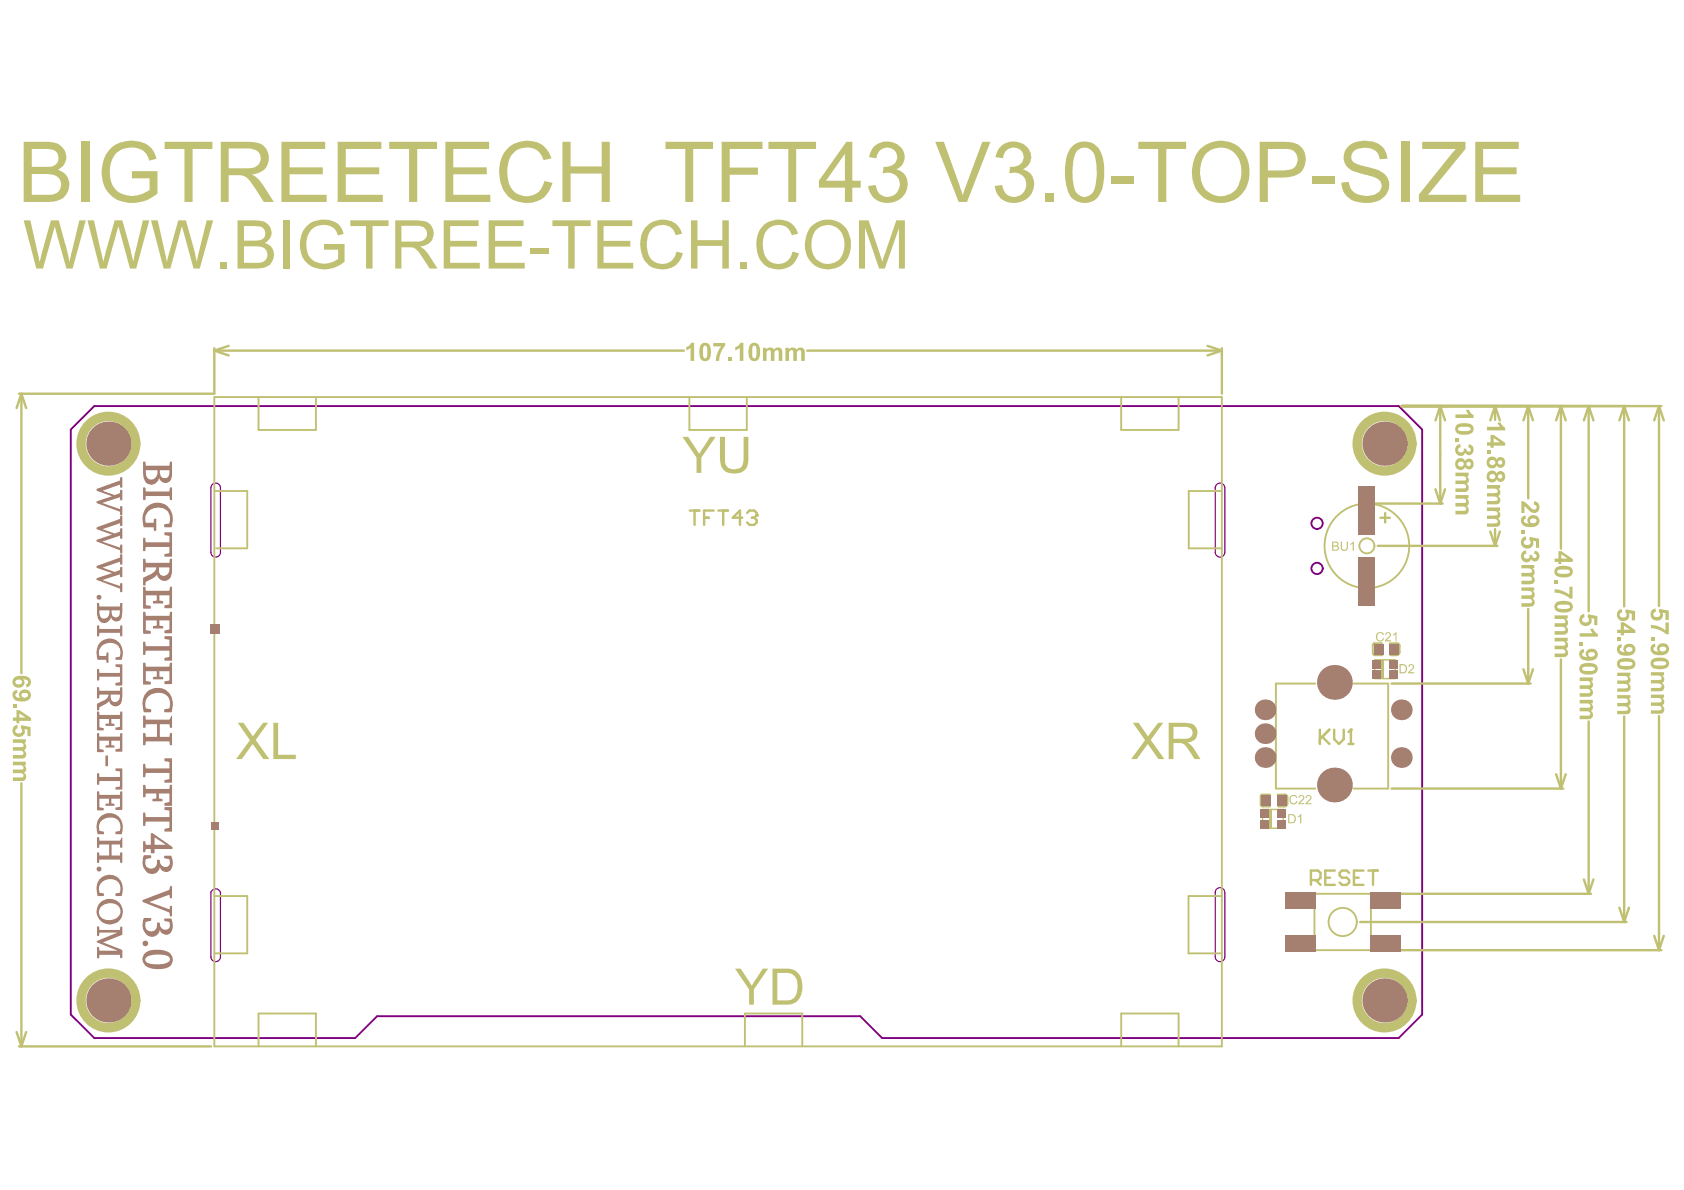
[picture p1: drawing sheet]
<svg xmlns="http://www.w3.org/2000/svg" width="297mm" height="210mm" viewBox="0 0 297 210" stroke-linecap="round" stroke-linejoin="round" font-family="sans-serif">
<path d="M37.4 85.5a.84 .84 0 0 1 1-.2 .84 .84 0 0 1 .5 .8v11.3a.84 .84 0 0 1-.9 .9 .84 .84 0 0 1-.8-.9v-11.3zM214.6 85.5a.84 .84 0 0 1 .9-.2 .84 .84 0 0 1 .5 .8v11.3a.84 .84 0 0 1-.8 .9 .84 .84 0 0 1-.8-.9v-11.3zM37.4 157.1a.88 .88 0 0 1 1.5 .3v11.4a.84 .84 0 0 1-.9 .8 .84 .84 0 0 1-.8-.8v-11.4zM214.6 156.8a.84 .84 0 0 1 .9-.2 .84 .84 0 0 1 .5 .8v11.4a.84 .84 0 0 1-.8 .8 .84 .84 0 0 1-.8-.8v-11.4z" fill="none" stroke="#800080" stroke-width=".21"/>
<g fill="none" stroke="#800080" stroke-width=".33">
<path d="M12.5 75.8l4.1-4.2h230.1l4.2 4.2v103.2l-4.2 4.1h-91.1l-3.9-3.9h-85.2l-3.8 3.9h-46.1l-4.1-4.1zM232.3 93.3a.99 .99 0 0 1-.8-1.5 .99 .99 0 0 1 1.7 0 .99 .99 0 0 1-.9 1.5"/>
<circle cx="232.3" cy="100.3" r="1"/>
</g>
<g fill="none" stroke="#c0c073" stroke-width=".33">
<path d="M37.8 70h177.7v114.6h-177.7zM45.6 70v5.8h10.1v-5.8M121.6 70v5.8h10.1v-5.7M197.8 70v5.8h10.1v-5.8M37.8 86.6h5.8v10.1h-5.5M215.5 86.6h-5.8v10.1h5.8M242.1 113.8v1.4M242.5 113.5h1.3M242.5 115.6h1.3M245.1 113.5h1.3M245.2 115.6h1.1M246.9 113.9v1.1"/>
<path d="M37.8 158.1h5.8v10.1h-5.8M215.4 158.1h-5.8v10.1h5.8M222.4 140.5v1.4M222.7 140.1h1.3M222.7 142.3h1.3M225.3 140.1h1.4M225.5 142.3h1M227.1 140.6v1.1M231.9 157.7h9.9v9.9h-9.9zM45.6 184.6v-5.8h10.1v5.8M131.4 184.5v-5.7h10.1v5.8M197.8 184.6v-5.8h10.1v5.8"/>
</g>
<g fill="none" stroke="#c0c073" stroke-width=".42">
<path d="M3.8 69.4v49.3M3.8 69.4l-.9 2.6M3.8 69.4l.8 2.6M37.8 61.4v8h-34.4M37.8 61.8l2.5 .9M37.8 61.8h82.8M40.3 61l-2.5 .8M142.4 61.8h73.1M213 61l2.5 .8M215.5 61.4v8M215.5 61.8l-2.5 .9M247.1 71.6h45.9"/>
<path d="M254 71.6v17.2M254 71.6l-.8 2.6M254 71.6l.9 2.6M263.7 71.6v2.5M263.7 71.6l-.8 2.6M263.7 71.6l.9 2.6M269.6 71.6v16.3M269.6 71.6l-.9 2.6M269.6 71.6l.8 2.6M275.3 71.6l-.8 2.6M275.3 71.6l.9 2.6M275.3 71.6v25.2"/>
<path d="M280.2 71.6l-.8 2.6M280.2 71.6l.9 2.6M280.2 71.6v36.2M286.5 71.6l-.9 2.6M286.5 71.6l.8 2.6M286.5 71.6v35.4M292.6 71.6l.9 2.6M292.6 71.6v35.3M292.6 71.6l-.8 2.6M241.7 88.8h12.8M243 96.3h21.1M253.2 86.3l.8 2.5"/>
<path d="M254.9 86.3l-.9 2.5M262.9 93.8l.8 2.5M263.7 93.3v3M264.6 93.8l-.9 2.5M268.7 118l.9 2.6M269.6 107.4v13.2M270.4 118l-.8 2.6M275.3 116.3v22.8M3.8 138.2v46.4M245.5 139.1h30.2M245.5 120.6h24.5M274.5 136.6l.8 2.5"/>
<path d="M276.2 136.6l-.9 2.5M280.2 127.3v30.4M286.5 126.4v36.2M292.6 126.3v41.3M242.4 157.7h38.2M279.4 155.1l.8 2.6M281.1 155.1l-.9 2.6M239.9 162.6h47M242.4 167.6h50.6M285.6 160.1l.9 2.5M287.3 160.1l-.8 2.5M291.8 165.1l.8 2.5"/>
<path d="M293.5 165.1l-.9 2.5M2.9 182l.9 2.6M3.4 184.6h33.8M4.6 182l-.8 2.6"/>
</g>
<path d="M242.5 116.4h3.6v3.3h-3.6zM222.7 142.8h3.7v3.3h-3.7z" fill="none" stroke="#c0c073" stroke-width=".25"/>
<path d="M232 120.6h-6.9v18.5h6.9M238.8 120.6h6.1v18.5h-6.1" fill="none" stroke="#c0c073" stroke-width=".34"/>
<g fill="#c0c073">
<path d="M243.6 116.4h.5v3.3h-.5z" fill-rule="evenodd"/>
<path d="M223.9 142.8h.5v3.3h-.5z" fill-rule="evenodd"/>
</g>
<g fill="#c0c073">
<path d="M278.8 108.6l.6-.3 .1 .6a.48 .48 0 0 0-.4 .6 .48 .48 0 0 0 .6 .3 .52 .52 0 0 0 .6-.4 .52 .52 0 0 0-.3-.6l.1-.5 1.7 .4v1.6h-.6v-1.2h-.5a1.1 1.1 0 0 1-1.3 1.3 1.1 1.1 0 0 1-.6-1.8z"/>
<path d="M278.6 111.7h2.3l-.4-.8h.5l.3 .6 .5 .3v.5h-3.2z"/>
<path d="M278.6 113.3h.6v.7h-.6z"/>
<path d="M278.6 119.5h2.4v.6h-.4a.79 .79 0 0 1 0 1.3l.1 .1a.79 .79 0 0 1 .2 .9 .79 .79 0 0 1-.8 .5h-1.5v-.6h1.3a.42 .42 0 0 0 .6-.4 .42 .42 0 0 0-.6-.4h-1.3v-.6h1.3a.43 .43 0 0 0 .7-.4 .43 .43 0 0 0-.7-.4h-1.3z"/>
<path d="M278.6 123.4h2.4v.6h-.4a.79 .79 0 0 1 0 1.4h.1a.79 .79 0 0 1 .2 1 .79 .79 0 0 1-.8 .5h-1.5v-.7h1.3a.42 .42 0 0 0 .6-.4 .42 .42 0 0 0-.6-.3h-1.3v-.7h1.3a.43 .43 0 0 0 .7-.3 .43 .43 0 0 0-.7-.4h-1.3z"/>
<path d="M248.5 117.3l.3-.2 .3 .1a.55 .55 0 0 1 .3 .5 .55 .55 0 0 1-.4 .5l-.4 .4h.8v.2h-1l.1-.4 .4-.3a.38 .38 0 0 0 .3-.4 .38 .38 0 0 0-.4-.4l-.2 .2v.1h-.2z"/>
<path d="M278.7 114.9l.2-.3 .5-.1v.6a.42 .42 0 0 0-.3 .5 .42 .42 0 0 0 .6 .3h.2a.98 .98 0 0 1 .2-1.3 .98 .98 0 0 1 1.2 0l.3 .3a1.04 1.04 0 0 1 .1 1.1 1.04 1.04 0 0 1-1 .5h-.3a1.53 1.53 0 0 1-1.8-.8v-.5zM280.2 115.2a.55 .55 0 0 0 .6 .7 .55 .55 0 0 0 .5-.7 1.01 1.01 0 0 0-1.1 0z"/>
<path d="M278.9 117.3l.7-.3h.8a1.12 1.12 0 0 1 1.4 .8 .99 .99 0 0 1-1 1.1l-.4 .1a1.38 1.38 0 0 1-1.8-1zM279.1 117.8a.49 .49 0 0 0 .7 .6l1.2-.1a.33 .33 0 0 0 .3-.4 .33 .33 0 0 0-.4-.3h-1.3z"/>
<path d="M246.9 117.1h.7l.4 .3 .2 .8-.3 .5-1 .1zM247.1 117.3v1.3h.6l.3-.4a.6 .6 0 0 0-.6-.9z"/>
</g>
<path d="M232.8 128.7v2.5M233.2 130l1.3 1.2M234.5 128.7l-1.7 1.7M235.3 128.7v1.7l.9 .8 .8-.8v-1.7M237.9 131.2h.8M238.3 128.7v2.5" fill="none" stroke="#c0c073" stroke-width=".42"/>
<circle cx="238.3" cy="128.7" r=".21" fill="#c0c073"/>
<path d="M238.3 128.7l-.4 .4" fill="none" stroke="#c0c073" stroke-width=".42"/>
<g fill="#c0c073">
<path d="M236.5 95.5h.2v1a.43 .43 0 0 0 .4 .5 .43 .43 0 0 0 .4-.5v-1h.3v1a.64 .64 0 0 1-.7 .7 .64 .64 0 0 1-.6-.7z"/>
<path d="M238.2 95.9l.6-.4v1.6h-.2v-1.2l-.4 .2z"/>
<path d="M228.9 144l.6-.4v1.6h-.2v-1.2l-.4 .2z"/>
<path d="M41.9 127.5h1l1.7 2.4 1.8-2.4h.9l-2.2 3 2.4 3.4h-1.1l-1.8-2.7-1.9 2.7h-1.1l2.5-3.3z"/>
<path d="M48.2 127.5h.9v5.6h3.1v.8h-4z"/>
<path d="M291.3 107.7l.2-.2 .5-.2 .1 .7a.48 .48 0 0 0-.5 .6 .48 .48 0 0 0 .7 .2 .5 .5 0 0 0 .5-.3 .5 .5 0 0 0-.2-.6l.1-.5 1.7 .3v1.6h-.6v-1.1l-.6-.1 .1 .2a1.11 1.11 0 0 1-1.4 1.1 1.11 1.11 0 0 1-.6-1.7z"/>
<path d="M291.2 110.2l1.5 .3 1.1 .7v-1.4h.6v2.1h-.5l-.8-.6-.8-.3-1.1-.2z"/>
<path d="M291.2 112.4h.6v.6h-.6z"/>
<path d="M291.2 118.6h2.3v.5h-.3l.1 .1a.8 .8 0 0 1-.1 1.3h.1a.79 .79 0 0 1 .2 1 .79 .79 0 0 1-.8 .4h-1.5v-.6h1.3a.43 .43 0 0 0 .6-.4 .43 .43 0 0 0-.6-.4h-1.3v-.5h1.3a.47 .47 0 0 0 .6-.5 .68 .68 0 0 0-.8-.3h-1.1z"/>
<path d="M291.2 122.5h2.3v.6h-.3l.1 .1a.8 .8 0 0 1-.1 1.3h.1a.79 .79 0 0 1 .2 .9 .79 .79 0 0 1-.8 .5h-1.5v-.6h1.3a.43 .43 0 0 0 .6-.4 .43 .43 0 0 0-.6-.4h-1.3v-.6h1.3a.47 .47 0 0 0 .6-.4 .68 .68 0 0 0-.8-.4h-1.1z"/>
<path d="M285.3 107.8l.3-.2 .5-.2v.6a.47 .47 0 0 0-.4 .6 .47 .47 0 0 0 .7 .3 .5 .5 0 0 0 .5-.3 .5 .5 0 0 0-.2-.6v-.5l1.7 .3v1.6h-.6v-1.1l-.5-.1a1.06 1.06 0 0 1-.8 1.4 1.06 1.06 0 0 1-1.3-1.1z"/>
<path d="M285.3 112.5h.6v.6h-.6z"/>
<path d="M285.3 118.6h2.3v.6h-.4l.2 .1a.95 .95 0 0 1 .1 1l-.1 .1a.17 .17 0 0 0-.1 .2 .17 .17 0 0 0 .1 .2l.2 .2a.74 .74 0 0 1-.9 1h-1.4v-.6h1.3a.4 .4 0 0 0 .4-.1 .4 .4 0 0 0 .1-.5l-.5-.2h-1.3v-.6h1.2a.43 .43 0 0 0 .7-.3 .43 .43 0 0 0-.6-.5h-1.3z"/>
<path d="M285.3 122.6h2.3v.6h-.4h.2a.95 .95 0 0 1 .1 1.1l-.1 .1a.17 .17 0 0 0-.1 .2 .17 .17 0 0 0 .1 .1l.2 .3a.74 .74 0 0 1-.9 1h-1.4v-.6h1.3a.4 .4 0 0 0 .4-.1 .4 .4 0 0 0 .1-.5l-.5-.2h-1.3v-.6h1.2a.43 .43 0 0 0 .7-.3 .43 .43 0 0 0-.6-.5h-1.3z"/>
<path d="M274.2 102.4h.6v.6h-.6z"/>
<path d="M274.2 104l1.4 .2 1.2 .7v-1.4h.6v2.1h-.5l-.7-.5-.8-.4-1.2-.2z"/>
<path d="M274.2 108.5h2.3v.6h-.3a.88 .88 0 0 1 0 1.4h.1a.8 .8 0 0 1 .3 1 .8 .8 0 0 1-.9 .5h-1.5v-.7h1.4a.4 .4 0 0 0 .5-.4 .4 .4 0 0 0-.5-.3h-1.4v-.7h1.3a.43 .43 0 0 0 .6-.3 .43 .43 0 0 0-.6-.4h-1.3z"/>
<path d="M274.2 112.5h2.3v.6h-.3a.88 .88 0 0 1 0 1.4h.1a.8 .8 0 0 1 .3 .9 .8 .8 0 0 1-.9 .5h-1.5v-.6h1.4a.4 .4 0 0 0 .5-.4 .4 .4 0 0 0-.5-.4h-1.4v-.6h1.3a.43 .43 0 0 0 .6-.4 .43 .43 0 0 0-.6-.4h-1.3z"/>
<path d="M262.3 75.3h2.3l-.5-.8h.6l.3 .5 .5 .4v.5h-3.2z"/>
<path d="M262.3 79.4h.6v.6h-.6z"/>
<path d="M262.3 85.6h2.3v.5h-.3l.1 .1a.8 .8 0 0 1-.1 1.3l.1 .1a.79 .79 0 0 1 .2 .9 .79 .79 0 0 1-.8 .5h-1.5v-.6h1.3a.4 .4 0 0 0 .5-.1 .4 .4 0 0 0 0-.5l-.4-.2h-1.4v-.6h1.3a.43 .43 0 0 0 .6-.4 .43 .43 0 0 0-.6-.4h-1.3z"/>
<path d="M262.3 89.5h2.3v.6h-.3l.1 .1a.8 .8 0 0 1-.1 1.3h.1a.79 .79 0 0 1 .2 1 .79 .79 0 0 1-.8 .4h-1.5v-.6h1.3a.4 .4 0 0 0 .5-.1 .4 .4 0 0 0 0-.5l-.4-.2h-1.4v-.6h1.3a.43 .43 0 0 0 .6-.3 .43 .43 0 0 0-.6-.5h-1.3z"/>
<path d="M256.7 73.1h2.3l-.4-.8h.5l.3 .5 .5 .4v.5h-3.2z"/>
<path d="M256.7 77.2h.7v.7h-.7z"/>
<path d="M256.8 78.7l.8-.4v.6a.48 .48 0 0 0-.4 .7 .48 .48 0 0 0 .8 .1l.2-.2v-.4l.5 .1a.38 .38 0 0 0 .1 .5 .38 .38 0 0 0 .5-.2 .38 .38 0 0 0-.1-.5l-.2-.1 .1-.5a.95 .95 0 0 1 .8 1 .95 .95 0 0 1-1 .9l-.4-.5a.96 .96 0 0 1-1.3 .5 .96 .96 0 0 1-.5-1.3z"/>
<path d="M256.7 83.4h2.3v.6h-.3h.1a.85 .85 0 0 1 .2 1.1l-.3 .2 .1 .1a.79 .79 0 0 1 .2 .9 .79 .79 0 0 1-.8 .5h-1.5v-.7h1.3a.42 .42 0 0 0 .6-.3 .42 .42 0 0 0-.6-.4h-1.3v-.6h1.3a.42 .42 0 0 0 .6-.4 .42 .42 0 0 0-.5-.4h-1.4z"/>
<path d="M256.7 87.3h2.3v.6h-.3l.1 .1a.85 .85 0 0 1 .2 1l-.3 .3 .2 .1a.77 .77 0 0 1 .1 .9 .77 .77 0 0 1-.8 .4h-1.5v-.6h1.3a.42 .42 0 0 0 .6-.4 .42 .42 0 0 0-.6-.4h-1.3v-.6h1.3a.42 .42 0 0 0 .6-.3 .42 .42 0 0 0-.5-.4h-1.4z"/>
<path d="M2.3 124.2h.6v.7h-.6z"/>
<path d="M2.4 128.2l.7-.3v.6a.48 .48 0 0 0-.4 .6 .48 .48 0 0 0 .7 .3 .52 .52 0 0 0 .5-.4 .52 .52 0 0 0-.2-.6l.1-.5 1.6 .3v1.6h-.6v-1.1l-.5-.1v.2a1.1 1.1 0 0 1-1.3 1.2 1.1 1.1 0 0 1-.6-1.7z"/>
<path d="M2.3 130.4h2.3v.6h-.3a.77 .77 0 0 1 0 1.3v.1a.78 .78 0 0 1 .3 .9 .78 .78 0 0 1-.8 .5h-1.5v-.6h1.3a.37 .37 0 0 0 .5-.1 .37 .37 0 0 0-.1-.6l-.3-.1h-1.4v-.6h1.3a.39 .39 0 0 0 .5-.2 .39 .39 0 0 0-.1-.5l-1.7-.1z"/>
<path d="M2.3 134.4h2.3v.5l-.3 .1a.77 .77 0 0 1 0 1.3v.1a.78 .78 0 0 1 .3 .9 .78 .78 0 0 1-.8 .5h-1.5v-.7h1.3a.37 .37 0 0 0 .5-.1 .37 .37 0 0 0-.1-.5l-.3-.1h-1.4v-.7h1.3a.39 .39 0 0 0 .5-.1 .39 .39 0 0 0-.1-.5l-1.7-.1z"/>
<path d="M242.9 111.7l.4-.2h.5l.3 .5h-.2a.53 .53 0 0 0-.8-.2 .53 .53 0 0 0-.2 .7 .49 .49 0 0 0 .5 .5 .49 .49 0 0 0 .5-.5l.2 .2-.2 .4h-.3a.84 .84 0 0 1-.9-.4 .84 .84 0 0 1 .2-1z"/>
<path d="M244.4 111.7l.5-.2a.56 .56 0 0 1 .4 .5 .56 .56 0 0 1-.4 .6l-.4 .3h.8v.2h-1l.1-.3 .4-.4a.38 .38 0 0 0 .3-.4 .38 .38 0 0 0-.3-.3l-.2 .1-.1 .2h-.2z"/>
<path d="M245.7 111.9l.6-.4v1.6h-.2v-1.2l-.4 .2z"/>
<path d="M235 95.5h.7a.41 .41 0 0 1 .4 .3 .41 .41 0 0 1-.2 .5 .45 .45 0 0 1 .2 .5 .45 .45 0 0 1-.5 .3h-.6zM235.2 95.7v.5h.3a.27 .27 0 0 0 .4-.2 .27 .27 0 0 0-.4-.3zM235.2 96.4v.6h.4a.29 .29 0 0 0 .4-.3 .29 .29 0 0 0-.4-.3z"/>
<path d="M227.2 143.6h.9l.2 .1 .3 .5-.1 .6a.63 .63 0 0 1-.7 .4h-.6zM227.4 143.8v1.2h.4a.63 .63 0 0 0 .6-.6 .63 .63 0 0 0-.6-.6z"/>
<path d="M291.3 113.9l.6-.4 .1 .6a.41 .41 0 0 0-.3 .5 .41 .41 0 0 0 .5 .3h.3a.94 .94 0 0 1 .1-1.2 .94 .94 0 0 1 1.2-.1 1.06 1.06 0 0 1 .6 1.2 1.06 1.06 0 0 1-1.2 .8h-.6a1.22 1.22 0 0 1-1.2-.5 1.22 1.22 0 0 1-.1-1.2zM292.8 114.2a.56 .56 0 0 0 .3 .7 .56 .56 0 0 0 .7-.2 .51 .51 0 0 0-.1-.6 .51 .51 0 0 0-.7 0z"/>
<path d="M291.4 116.4a2.52 2.52 0 0 1 2.9 .1l.1 .3v.4a1.09 1.09 0 0 1-1.3 .8l-.5 .1a1.53 1.53 0 0 1-1.3-.6l-.2-.5zM291.7 116.9a.6 .6 0 0 0 .8 .5h.5a.62 .62 0 0 0 .9-.5l-.2-.2-.4-.1-1.3 .1z"/>
<path d="M285.9 109.8h.5l2.1 1.4v.5h-2.1v.4h-.5v-.4h-.6v-.6h.6zM286.4 110.4v.7h1.1z"/>
<path d="M285.4 113.9l.6-.3 .1 .6a.41 .41 0 0 0-.4 .5 .41 .41 0 0 0 .6 .3h.3a.97 .97 0 0 1 .1-1.3 .97 .97 0 0 1 1.3 0l.2 .2a1.08 1.08 0 0 1 .1 1.2 1.08 1.08 0 0 1-1 .6h-.6a1.2 1.2 0 0 1-1.2-.5 1.2 1.2 0 0 1-.1-1.3zM286.9 114.3a.55 .55 0 0 0 .2 .7 .55 .55 0 0 0 .8-.2 .47 .47 0 0 0-.1-.6 .47 .47 0 0 0-.6 0z"/>
<path d="M285.4 116.5a2.62 2.62 0 0 1 2.9 0l.1 .3a1.02 1.02 0 0 1-1.1 1.3h-.6a1.29 1.29 0 0 1-1.4-.8l-.1-.4zM285.8 116.9a.55 .55 0 0 0 .8 .6h.5a.75 .75 0 0 0 .8-.3 .51 .51 0 0 0-.7-.5l-1.1 .1z"/>
<path d="M274.9 97.2h.5l2 1.4v.5h-2v.4h-.5v-.4h-.7v-.6h.7zM275.4 97.8v.7h1.1z"/>
<path d="M274.3 100.3a2.51 2.51 0 0 1 2.9 0l.2 .2a1.08 1.08 0 0 1-1.3 1.4h-.6a1.08 1.08 0 0 1-1.2-1.4zM274.7 100.6a.47 .47 0 0 0 .1 .5 .47 .47 0 0 0 .6 .1h.7a.58 .58 0 0 0 .8-.4l-.1-.2-.4-.1h-1.3z"/>
<path d="M274.3 106.4a2.51 2.51 0 0 1 2.9 0l.2 .3a1.08 1.08 0 0 1-1.3 1.3h-.6a1.08 1.08 0 0 1-1.2-1.3zM274.7 106.8a.47 .47 0 0 0 .1 .5 .47 .47 0 0 0 .6 .1h.7a.58 .58 0 0 0 .8-.5l-.5-.2h-1.3z"/>
<path d="M262.9 76.7h.6l2 1.4v.5h-2v.4h-.6v-.4h-.6v-.6h.6zM263.5 77.3v.7h1.1z"/>
<path d="M262.5 80.8l.5-.3a.94 .94 0 0 1 1 .6 .81 .81 0 0 1 1.1-.4 .81 .81 0 0 1 .3 1.1 .74 .74 0 0 1-.6 .7 .74 .74 0 0 1-.8-.4 .98 .98 0 0 1-1.4 .3 .98 .98 0 0 1-.3-1.3zM264.2 81.6a.4 .4 0 0 0 .8 0 .4 .4 0 0 0-.8 0zM262.8 81.3a.48 .48 0 0 0 .1 .7 .48 .48 0 0 0 .7-.2 .48 .48 0 0 0-.1-.6l-.4-.1z"/>
<path d="M262.5 83.3l.1-.1a.91 .91 0 0 1 1.4 .3 .81 .81 0 0 1 1.1-.3 .81 .81 0 0 1 .3 1.1 .74 .74 0 0 1-.6 .7 .74 .74 0 0 1-.8-.5 .97 .97 0 0 1-1.3 .5 .97 .97 0 0 1-.4-1.4zM264.2 84.1a.4 .4 0 0 0 .8 0 .4 .4 0 0 0-.8 0zM262.8 83.8a.48 .48 0 0 0 .2 .7 .48 .48 0 0 0 .6-.2 .48 .48 0 0 0-.2-.7h-.4z"/>
<path d="M256.9 74.9l.6-.2h.6a1.41 1.41 0 0 1 1.8 .7v.2a.98 .98 0 0 1-1 1l-.4 .1a1.4 1.4 0 0 1-1.8-.9v-.3zM257.2 75.5a.46 .46 0 0 0 .1 .5 .46 .46 0 0 0 .6 0h.7a.64 .64 0 0 0 .8-.4l-.5-.3h-1.3z"/>
<path d="M256.9 81.1a.89 .89 0 0 1 1.6 .2 .81 .81 0 0 1 1-.3 .81 .81 0 0 1 .4 1.1 .74 .74 0 0 1-.6 .7 .74 .74 0 0 1-.8-.4 .99 .99 0 0 1-1.5 .3 .99 .99 0 0 1-.2-1.5zM258.7 81.9a.38 .38 0 0 0 .7 0 .38 .38 0 0 0-.7 0zM257.3 81.6a.48 .48 0 0 0 .1 .6 .48 .48 0 0 0 .7-.1 .48 .48 0 0 0-.2-.7z"/>
<path d="M2.5 119.5l.6-.3h.7a1.3 1.3 0 0 1 1.7 1.2l-.2 .6-.6 .3-.1-.6a.41 .41 0 0 0 .4-.5 .41 .41 0 0 0-.6-.3h-.3a.94 .94 0 0 1-.1 1.2 .94 .94 0 0 1-1.2 .1 1.06 1.06 0 0 1-.3-1.7zM2.7 120.1a.57 .57 0 0 0 .6 .6 .57 .57 0 0 0 .6-.5 .71 .71 0 0 0-1.2-.1z"/>
<path d="M2.4 121.9l.6-.2 .1 .6a.39 .39 0 0 0-.4 .4 .39 .39 0 0 0 .5 .3l.4 .1a.94 .94 0 0 1 0-1.2 .94 .94 0 0 1 1.2-.2l.5 .4a1.09 1.09 0 0 1-.1 1.2 1.09 1.09 0 0 1-1.1 .4h-.4a1.31 1.31 0 0 1-1.5-.9v-.4zM3.8 122.4a.53 .53 0 0 0 .3 .6 .53 .53 0 0 0 .6-.1 .43 .43 0 0 0 .2-.6 .43 .43 0 0 0-.6-.1z"/>
<path d="M2.9 125.3h.5l2.1 1.3v.6h-2.1v.4h-.5v-.4h-.6v-.6h.6zM3.4 125.8v.8h1.1z"/>
</g>
<path d="M243.5 91.3h1.7M244.3 90.5v1.7" fill="none" stroke="#c0c073" stroke-width=".42"/>
<g fill="#c0c073">
<path d="M227.5 140.6l.4-.4h.4l.5 .3v.2l-.2 .1a.53 .53 0 0 0-.7-.3 .53 .53 0 0 0-.3 .7l.1 .1a.49 .49 0 0 0 .4 .4 .49 .49 0 0 0 .6-.4h.2l-.2 .3-.5 .3a.87 .87 0 0 1-.7-1.3z"/>
<path d="M229.1 140.4l.4-.2a.52 .52 0 0 1 .6 .5 .52 .52 0 0 1-.4 .6l-.4 .4h.8v.1h-1.1l.2-.3 .3-.3a.38 .38 0 0 0 .4-.4 .38 .38 0 0 0-.3-.4l-.2 .1-.2 .2h-.2z"/>
<path d="M230.4 140.4l.4-.2a.5 .5 0 0 1 .5 .4 .5 .5 0 0 1-.3 .6l-.5 .5h.8v.1h-1l.1-.3 .4-.3a.38 .38 0 0 0 .3-.4 .38 .38 0 0 0-.3-.4l-.2 .1-.1 .2h-.2z"/>
<path d="M199.8 127.5h1l1.7 2.4 1.8-2.4h.9l-2.2 3 2.4 3.4h-1.1l-1.9-2.7-1.9 2.7h-1l2.5-3.3z"/>
<path d="M129.6 170.9h1.1l1.9 2.9 1.9-2.9h1l-2.5 3.6v2.7h-.9v-2.7z"/>
<path d="M268.4 88.3l.7 .3 .7 .8a.72 .72 0 0 0 1.2 .2 .49 .49 0 0 0-.5-.6l.1-.6 .2 .1a1.02 1.02 0 0 1 .8 1.1 1.02 1.02 0 0 1-1.1 .9l-.7-.4-.9-.8v1.2h-.5z"/>
<path d="M268.4 93.5h.5v.6h-.5z"/>
<path d="M268.5 95l.7-.4v.6a.48 .48 0 0 0-.4 .7 .48 .48 0 0 0 .7 .2 .5 .5 0 0 0 .5-.3 .5 .5 0 0 0-.3-.6l.1-.5 1.7 .3v1.6h-.6v-1.1l-.5-.1v.1a1.09 1.09 0 0 1-1.3 1.2 1.09 1.09 0 0 1-.6-1.7z"/>
<path d="M268.5 97.4l.7-.3v.5a.48 .48 0 0 0-.3 .6 .48 .48 0 0 0 .5 .4 .48 .48 0 0 0 .4-.6v-.1h.5a.39 .39 0 0 0 .2 .6 .39 .39 0 0 0 .5-.4 .39 .39 0 0 0-.4-.4l.1-.6a.93 .93 0 0 1 .9 1 .93 .93 0 0 1-1.1 .9l-.2-.1-.3-.3a.92 .92 0 0 1-1.1 .5 .92 .92 0 0 1-.6-1z"/>
<path d="M268.4 99.7h2.2v.5h-.3l.1 .1a.77 .77 0 0 1-.1 1.3 .81 .81 0 0 1 .3 .9 .81 .81 0 0 1-.8 .6h-1.4v-.7h1.3a.42 .42 0 0 0 .5-.4 .42 .42 0 0 0-.6-.3h-1.2v-.6h1.2a.41 .41 0 0 0 .6-.4 .41 .41 0 0 0-.5-.4h-1.3z"/>
<path d="M268.4 103.6h2.2v.6h-.3l.1 .1a.77 .77 0 0 1-.1 1.3h.1a.79 .79 0 0 1 .3 .9 .79 .79 0 0 1-.9 .5h-1.4v-.6h1.3a.42 .42 0 0 0 .5-.4 .42 .42 0 0 0-.6-.4h-1.2v-.6h1.2a.41 .41 0 0 0 .6-.3 .41 .41 0 0 0-.5-.4l-1.3-.1z"/>
<path d="M206.1 127.5h2.9a2.08 2.08 0 0 1 2.1 1.1 1.77 1.77 0 0 1-1.7 2.4l1 .8 1.4 2.1h-1.1l-.9-1.4a2.5 2.5 0 0 0-1.5-1.4h-1.3v2.8h-.9zM207 128.2v2.1h1.8a1.15 1.15 0 0 0 1.2-.3 1.15 1.15 0 0 0 .2-1.2 1.28 1.28 0 0 0-1.2-.6z"/>
<path d="M136.3 170.9h2.2a2.6 2.6 0 0 1 3 2.5 3.3 3.3 0 0 1-1.4 3.5l-1.1 .3h-2.7zM137.1 171.6v4.9h1.4a1.79 1.79 0 0 0 2.1-2 2.37 2.37 0 0 0-1.1-2.8l-.5-.1z"/>
<path d="M268.5 91.2l.6-.3 .1 .6a.41 .41 0 0 0-.4 .5 .41 .41 0 0 0 .5 .3h.4a.97 .97 0 0 1 .1-1.2 .97 .97 0 0 1 1.2-.1l.3 .3a1.1 1.1 0 0 1 0 1.2 1.1 1.1 0 0 1-1.1 .5h-.4a1.22 1.22 0 0 1-1.2-.4 1.22 1.22 0 0 1-.2-1.3zM270 91.6a.53 .53 0 0 0 .1 .7 .53 .53 0 0 0 .7-.1 .42 .42 0 0 0 .2-.6 .42 .42 0 0 0-.6-.1z"/>
</g>
<g fill="none" stroke="#c0c073" stroke-width=".42">
<path d="M121.7 90.1h1.7M122.5 90.1v2.5M124.2 91.3h.8M125.9 90.1h-1.7v2.5M126.7 90.1h1.7M127.6 90.1v2.5M130.9 91.3h-1.6l1.2-1.2v2.5M131.8 90.5l.4-.4h.8l.5 .4v.4M231.2 155.2h1.3l.4-.4v-.8l-.4-.4h-1.3v2.5M232.1 155.2l.8 .9M233.8 154.8h.8M235.4 153.6h-1.6v2.5h1.6"/>
<path d="M238 154l-.4-.4h-.9l-.4 .4v.4l.4 .4h.9l.4 .4v.5l-.4 .4h-.9l-.4-.4M238.8 154.8h.9M240.5 153.6h-1.7v2.5h1.7M241.3 153.6h1.7M242.2 153.6v2.5"/>
</g>
<circle cx="133.5" cy="90.9" r=".21" fill="#c0c073"/>
<path d="M132.6 91.3h.4M133 91.3l.5 .4v.5l-.5 .4h-.8l-.4-.4M133.5 90.9l-.5 .4" fill="none" stroke="#c0c073" stroke-width=".42"/>
<g fill="#c0c073">
<path d="M120.4 77.1h1l1.9 2.9 2-2.9h.9l-2.5 3.6v2.7h-.8v-2.7z"/>
<path d="M127 77.1h.9v3.6a1.64 1.64 0 0 0 .5 1.8 1.64 1.64 0 0 0 1.8 .2 1.45 1.45 0 0 0 1-1.8v-3.8h.8v3.7a2.2 2.2 0 0 1-2.1 2.7h-.4a2.21 2.21 0 0 1-2.5-2.4z"/>
<path d="M121 61.2l.6-.2 .3-.5h.5v3.2h-.6v-2.4l-.8 .5z"/>
<path d="M125.8 60.5h2.1v.5l-.8 1.2-.3 1.5h-.6l.1-.5 .3-1.1 .6-1h-1.4z"/>
<path d="M128.4 63h.7v.7h-.7z"/>
<path d="M129.7 61.3a1.46 1.46 0 0 0 .9-.8h.5v3.2h-.6v-2.4l-.8 .5z"/>
<path d="M134.6 61.3h.6v.3a.89 .89 0 0 1 1.4 0 .8 .8 0 0 1 .9-.3 .8 .8 0 0 1 .5 .9v1.5h-.6v-1.4a.41 .41 0 0 0-.4-.5 .41 .41 0 0 0-.4 .5v1.4h-.6v-1.3a.43 .43 0 0 0-.4-.6 .43 .43 0 0 0-.4 .6v1.3h-.6z"/>
<path d="M138.5 61.3h.6v.3a.89 .89 0 0 1 1.4 0 .8 .8 0 0 1 1-.3 .8 .8 0 0 1 .5 .9v1.5h-.7v-1.4a.41 .41 0 0 0-.4-.5 .41 .41 0 0 0-.3 .5v1.4h-.7v-1.3a.43 .43 0 0 0-.3-.6 .43 .43 0 0 0-.4 .6v1.3h-.7z"/>
<path d="M4.2 38.9h1.2l1.6 7.3 2-7.3h1.4l1.2 4.4 .6 2.9 1.8-7.3h1.1l-2.3 8.5h-1.1l-2-7.5-2.1 7.5h-1.2z"/>
<path d="M15.4 38.9h1.2l1.6 7.3 2-7.3h1.4l1.4 5.1 .5 2.2 1.7-7.3h1.1l-2.3 8.5h-1.1l-2-7.5-2.1 7.5h-1.2z"/>
<path d="M26.6 38.9h1.2l1.6 7.3 2-7.3h1.4l1.4 4.8 .5 2.5 1.8-7.3h1.1l-2.4 8.5h-1.1l-2-7.5-2 7.5h-1.2z"/>
<path d="M38.8 46.2h1.2v1.2h-1.2z"/>
<path d="M50.1 38.9h1.1v8.5h-1.1z"/>
<path d="M54 40a4.3 4.3 0 0 1 6.1 0l.5 1.3-1 .2a2.52 2.52 0 0 0-3.3-1.7 3 3 0 0 0-2.3 2.9 3.6 3.6 0 0 0 1.6 3.4 3.9 3.9 0 0 0 4-.5v-1.6h-2.4v-1h3.6l-.1 3.2a4.9 4.9 0 0 1-7.1-.4l-.5-1a5.2 5.2 0 0 1 .9-4.8z"/>
<path d="M61.8 38.9h6.7v1h-2.8v7.5h-1.1v-7.5h-2.8z"/>
<path d="M78.3 38.9h6.1v1h-5v2.6h4.7v1h-4.7v2.9h5.2v1h-6.3z"/>
<path d="M86.2 38.9h6.1v1h-5v2.6h4.8v1h-4.8v2.9h5.3v1h-6.4z"/>
<path d="M93.6 43.8h3.2v1h-3.2z"/>
<path d="M97.4 38.9h6.8v1h-2.8v7.5h-1.2v-7.5h-2.8z"/>
<path d="M105.4 38.9h6.1v1h-5v2.6h4.7v1h-4.7v2.9h5.2v1h-6.3z"/>
<path d="M113.8 40.2a3.9 3.9 0 0 1 5.9-.2l.4 .6 .2 .6-1.1 .3a2.54 2.54 0 0 0-2.6-1.8 2.54 2.54 0 0 0-2.3 2 4.7 4.7 0 0 0 .6 4.1 2.57 2.57 0 0 0 2.7 .7 2.57 2.57 0 0 0 1.7-2.1l1.2 .3a3.8 3.8 0 0 1-3.9 2.8 3.8 3.8 0 0 1-3.5-3.2 5.3 5.3 0 0 1 .7-4.1z"/>
<path d="M121.9 38.9h1.1v3.5h4.4v-3.5h1.2v8.5h-1.2v-4h-4.4v4h-1.1z"/>
<path d="M130.6 46.2h1.2v1.2h-1.2z"/>
<path d="M134.7 39.7a3.8 3.8 0 0 1 5.7 .6l.4 .9-1.1 .3a2.59 2.59 0 0 0-2.9-1.8 2.59 2.59 0 0 0-2.2 2.5 4.5 4.5 0 0 0 1 3.8 2.59 2.59 0 0 0 4.2-1.6l1.1 .3a4 4 0 0 1-1.4 2.2 4.1 4.1 0 0 1-5.3-.8 5.3 5.3 0 0 1 .5-6.4z"/>
<path d="M151.5 38.9h1.7l2.4 7.2 2.5-7.2h1.5v8.5h-1v-7.1l-2.5 7.1h-1l-2.5-7.3v7.3h-1.1z"/>
<path d="M14.4 25h1.4v10.6h-1.4z"/>
<path d="M19.3 26.4a5.5 5.5 0 0 1 4-1.6 4.1 4.1 0 0 1 4.3 3.2l-1.3 .3a3.1 3.1 0 0 0-3.9-2.2 3.9 3.9 0 0 0-3 4.6 3.9 3.9 0 0 0 5.3 3.6l1.3-.5 .4-.3v-2h-3.1v-1.3h4.5v3.9a6.8 6.8 0 0 1-7.4 1 5.2 5.2 0 0 1-2.5-4.9l.1-.2a5.9 5.9 0 0 1 1.3-3.6z"/>
<path d="M29 25h8.5v1.3h-3.5v9.3h-1.5v-9.3h-3.5z"/>
<path d="M49.7 25h7.7v1.3h-6.3v3.2h5.8v1.2h-5.8v3.7h6.5v1.2h-7.9z"/>
<path d="M59.6 25h7.7v1.3h-6.3v3.2h5.9v1.2h-5.9v3.7h6.5v1.2h-7.9z"/>
<path d="M68.7 25h8.4v1.3h-3.5v9.3h-1.4v-9.3h-3.5z"/>
<path d="M78.6 25h7.7v1.3h-6.3v3.2h5.9v1.2h-5.9v3.7h6.5v1.2h-7.9z"/>
<path d="M89.7 26a5 5 0 0 1 6.3-.1l.7 .8 .6 1.2-1.4 .4a3.1 3.1 0 0 0-5.4-1.3 5.3 5.3 0 0 0-1 4 3.4 3.4 0 0 0 3.4 3.6 3 3 0 0 0 3.1-2.7l1.4 .4a5.4 5.4 0 0 1-1.7 2.7 5.1 5.1 0 0 1-6.3-.7 6.7 6.7 0 0 1-.3-7.6z"/>
<path d="M99.2 25h1.4v4.4h5.5v-4.4h1.5v10.6h-1.5v-5h-5.5v5h-1.4z"/>
<path d="M117.4 25h8.4v1.3h-3.5v9.3h-1.4v-9.3h-3.5z"/>
<path d="M127.3 25h7.2v1.3h-5.8v3.3h5v1.2h-5v4.8h-1.4z"/>
<path d="M135.5 25h8.4v1.3h-3.5v9.3h-1.4v-9.3h-3.5z"/>
<path d="M154.1 26a3.3 3.3 0 0 1 5.4 1.2 2.32 2.32 0 0 1-1.4 2.7 2.85 2.85 0 0 1 1 4.9 3.7 3.7 0 0 1-5.1-.1h-.1a3.7 3.7 0 0 1-.7-1.9l1.3-.2a2.13 2.13 0 0 0 3.1 1.9 2.13 2.13 0 0 0 .3-3.6 2.52 2.52 0 0 0-2.2-.3l.2-1.2a1.86 1.86 0 0 0 1.8-.5 1.86 1.86 0 0 0 .4-2 1.87 1.87 0 0 0-2.2-.8 1.87 1.87 0 0 0-1.3 1.8l-1.3-.2 .2-.7z"/>
<path d="M165 25h1.5l3.3 9.4 3.5-9.4h1.4l-4.1 10.6h-1.5z"/>
<path d="M176.7 25.6h.1a3.3 3.3 0 0 1 5 1.4 2.33 2.33 0 0 1-1.4 2.9 2.89 2.89 0 0 1 .9 5 4 4 0 0 1-3.6 .7 3.3 3.3 0 0 1-2.2-2.8l1.3-.2a2.14 2.14 0 0 0 2.4 2.1 2.14 2.14 0 0 0 1.8-2.7 2.14 2.14 0 0 0-2.8-1.5l-.2 .1 .2-1.2a1.88 1.88 0 0 0 2.2-2.3 1.86 1.86 0 0 0-2.1-1 1.86 1.86 0 0 0-1.4 1.8l-1.3-.2v-.1a3.4 3.4 0 0 1 1.1-2z"/>
<path d="M184.4 34.1h1.5v1.5h-1.5z"/>
<path d="M195.9 31.1h4.1v1.3h-4.1z"/>
<path d="M200.8 25h8.4v1.3h-3.5v9.3h-1.4v-9.3h-3.5z"/>
<path d="M231.4 31.1h4.1v1.3h-4.1z"/>
<path d="M237.6 26a4.7 4.7 0 0 1 6.4 .1l.5 1 .2 .9-1.3 .1a2.29 2.29 0 0 0-2.7-2h-.2a1.78 1.78 0 0 0-2.2 1.7 1.63 1.63 0 0 0 1.5 1.3l1.3 .3a5.1 5.1 0 0 1 3.6 1.8 3.1 3.1 0 0 1-2.4 4.5 5.6 5.6 0 0 1-4.4-.8l-.8-.9a2.66 2.66 0 0 1-.5-1.8l1.3-.1a2.6 2.6 0 0 0 2.8 2.4 2.53 2.53 0 0 0 3-1.4 1.7 1.7 0 0 0-1.6-1.9l-1.6-.5a5 5 0 0 1-3.2-1.6 2.67 2.67 0 0 1 .3-3.1z"/>
<path d="M247.2 25h1.4v10.6h-1.4z"/>
<path d="M250.9 25h7.6v1.3l-6.6 8.1h6.8v1.2h-8.4v-1.3l6.5-8h-5.9z"/>
<path d="M260.2 25h7.7v1.3h-6.3v3.2h5.9v1.2h-5.9v3.7h6.5v1.2h-7.9z"/>
<path d="M123.6 60.8l.1-.1a.97 .97 0 0 1 1.1-.1 .97 .97 0 0 1 .5 .9l.1 .8a1.13 1.13 0 0 1-1.1 1.4h-.1a1.01 1.01 0 0 1-.8-1.3v-.8zM124.2 61l-.2 .5v.8a.78 .78 0 0 0 .3 .9h.1a1.13 1.13 0 0 0 .4-1.3 .78 .78 0 0 0-.4-.9z"/>
<path d="M132.3 60.8a1 1 0 0 1 1.2-.2 1 1 0 0 1 .6 1v.9a1.01 1.01 0 0 1-.7 1.1 1.01 1.01 0 0 1-1.2-.4l-.2-1.3zM132.8 61.1l-.1 1.2a.66 .66 0 0 0 .3 .9 .99 .99 0 0 0 .4-1.3v-.1a.58 .58 0 0 0-.5-.8z"/>
<path d="M41.9 38.9h3.2a2.39 2.39 0 0 1 2.8 2.5l-.3 .7-.5 .5-.4 .2a2.32 2.32 0 0 1 1.5 2.7 2.32 2.32 0 0 1-2.5 1.8l-3.8 .1zM43 39.9v2.5h1.8a1.59 1.59 0 0 0 2-1.1 1.22 1.22 0 0 0-1.5-1.4zM43 43.5v2.9h2.1a1.81 1.81 0 0 0 1.9-.8 1.48 1.48 0 0 0-1.5-2.1z"/>
<path d="M69.7 38.9h3.8a2.83 2.83 0 0 1 2.7 1.1 2.35 2.35 0 0 1-2.1 3.5l.7 .4 .4 .5 2 3h-1.4l-1.2-1.8a3.7 3.7 0 0 0-1.9-2h-1.9v3.8h-1.1zM70.8 39.8v2.8h2.5a1.6 1.6 0 0 0 2-1.4v-.4a1.55 1.55 0 0 0-1.8-1z"/>
<path d="M143.1 39.9a4.1 4.1 0 0 1 4.7-.8 4.1 4.1 0 0 1 2.3 4.2 4.1 4.1 0 0 1-4.6 4.2 4.1 4.1 0 0 1-3.4-5.2 4.5 4.5 0 0 1 1-2.4zM143.9 40.6a4.3 4.3 0 0 0 .3 5.3 2.93 2.93 0 0 0 3.2 .3 2.93 2.93 0 0 0 1.6-2.8 3.2 3.2 0 0 0-2.7-3.7 3.1 3.1 0 0 0-2.4 .9z"/>
<path d="M4.2 25h4a3 3 0 0 1 3.5 2.8l-.3 1a2.18 2.18 0 0 1-1.2 1.2 2.8 2.8 0 0 1 2 2.7 2.8 2.8 0 0 1-2 2.7l-1.6 .2h-4.4zM5.6 26.3v3.1h2.3a2.06 2.06 0 0 0 2.3-1 1.63 1.63 0 0 0-1.7-2.1zM5.6 30.7v3.7h2.7a2.17 2.17 0 0 0 2.4-1.2 1.82 1.82 0 0 0-2-2.5z"/>
<path d="M38.9 25h4.7a3.5 3.5 0 0 1 3.4 1.4 2.83 2.83 0 0 1-2.3 4.3l-.3 .1 .8 .4 .7 .7 2.4 3.7h-1.8l-1.4-2.3a5.7 5.7 0 0 0-2.1-2.3l-.6-.1h-2.1v4.7h-1.4zM40.3 26.2v3.5h3.1a2.25 2.25 0 0 0 2.3-.9 1.63 1.63 0 0 0-1.2-2.5z"/>
<path d="M149.3 25h1v6.9h1.5v1.2h-1.5v2.5h-1.3v-2.5h-4.6v-1.2zM149 27.1l-3.3 4.8h3.3z"/>
<path d="M189.1 25.8a3.2 3.2 0 0 1 5.3 1.7l.3 1.4a10.4 10.4 0 0 1-.6 5.2 1.85 1.85 0 0 1-1.1 1.2 3.2 3.2 0 0 1-4.8-2.2 9.9 9.9 0 0 1 .5-6.7zM190 26.5a4.5 4.5 0 0 0-.8 3 9 9 0 0 0 .7 4.5 1.86 1.86 0 0 0 2 .6 1.86 1.86 0 0 0 1.3-1.7 10.9 10.9 0 0 0-.2-5.8 1.83 1.83 0 0 0-3-.6z"/>
<path d="M211.7 26.3a5.1 5.1 0 0 1 5.8-1 5.1 5.1 0 0 1 2.9 5.1v.1a5.1 5.1 0 0 1-5.2 5.3 5.1 5.1 0 0 1-5-5.6l.1-.6a5.9 5.9 0 0 1 1.4-3.3zM212.7 27.1a5.3 5.3 0 0 0 .2 6.6 3.6 3.6 0 0 0 3.8 .6 3.6 3.6 0 0 0 2.2-3.3 4.4 4.4 0 0 0-1.8-4.5 3.8 3.8 0 0 0-4.4 .6z"/>
<path d="M222.2 25h4a4.1 4.1 0 0 1 3.5 1.2 3.3 3.3 0 0 1-.6 4.5l-.4 .1a5.7 5.7 0 0 1-2.4 .5h-2.7v4.3h-1.4zM223.6 26.3v3.8h2.8a2.15 2.15 0 0 0 2.4-1.4 1.83 1.83 0 0 0-2.1-2.4z"/>
</g>
<g fill="none" stroke="#c0c073" stroke-width=".33">
<path d="M242.1 115.2l.1 .2 .3 .2M242.5 113.5l-.4 .3M246.4 113.5l.4 .2 .1 .2M246.9 115l-.1 .3-.5 .3M222.4 141.9l.1 .3 .2 .1M222.7 140.1l-.3 .4M226.7 140.1l.3 .3 .1 .2M227.1 141.7l-.1 .3-.5 .3"/>
<circle cx="241.1" cy="96.3" r="1.33"/>
<circle cx="241.1" cy="96.3" r="7.5"/>
<circle cx="236.8" cy="162.6" r="2.49"/>
</g>
<g fill="none" stroke="#c0c073" stroke-width="1.7">
<circle cx="19.1" cy="78.3" r="4.8"/>
<circle cx="244.2" cy="78.3" r="4.8"/>
<circle cx="19.1" cy="176.5" r="4.8"/>
<circle cx="244.2" cy="176.5" r="4.8"/>
</g>
<g fill="#a57f6f">
<path d="M17.1 86.2l4.1-1.4v-.6h.3v1.8h-.3v-.5l-3.1 1.1 2.1 .7 1-.3v-.6h.3v1.9h-.3v-.6l-3.2 1 3.2 1.1v-.5h.3v1.6l-.3-.1v-.6l-4.2-1.5 .1-.3 2.7-.9-2.7-.9z"/>
<path d="M17.1 93l4.1-1.5v-.5h.4l-.1 1.8h-.3v-.5l-3.1 1 2.1 .8 1-.3v-.5l.3-.1v1.8h-.3v-.5l-3.2 1 3.2 1.1v-.5l.3-.1v1.6h-.3v-.6l-4.2-1.5 .1-.3 2.7-.9-2.7-1z"/>
<path d="M17 99.9l4.2-1.5v-.6h.4l-.1 1.8-.3-.1v-.4l-3.1 1 2.1 .8 1-.4v-.5h.3v1.8h-.3v-.5l-3.2 1 3.2 1.1v-.5h.3v1.6l-.3-.1v-.6l-4.2-1.5 .1-.3 2.7-.9-2.7-.9z"/>
<path d="M17.1 110.4l.3-.1 .1 .6h3.7v-.6h.3l.1 1.9h-.4v-.6h-3.7v.6l-.3 .1z"/>
<path d="M17.7 113.3a2.36 2.36 0 0 1 2.8-.4 2.36 2.36 0 0 1 1.1 2.6l-.1 .9-1.1-.1v-.3l.8-.3a1.76 1.76 0 0 0-.4-1.8 1.76 1.76 0 0 0-1.8-.5 1.76 1.76 0 0 0-1.5 2.3h1.2l.1-.5 .3-.1v1.8h-.3l-.1-.5h-1.5v-.2a3.5 3.5 0 0 1 .5-2.9z"/>
<path d="M17.1 118.1h.4v.6h3.7v-1l-.8-.1v-.3l1.1-.1v3.7l-1.1-.1v-.3l.8-.2v-.9h-3.7l-.1 .6h-.2z"/>
<path d="M17.1 125.6h.4v.5h3.7v-.5l.3-.1v3.3l-1.1-.1v-.4l.8-.1v-1.4h-1.6v.8l.6 .1-.1 .3h-1.5l.1-.3 .5-.1v-.8h-1.7v1.5l.8 .1v.4h-1.1z"/>
<path d="M17.1 129.4h.4v.5h3.7v-.5l.3-.1v3.3l-1.1-.1v-.3l.8-.2v-1.4h-1.6v.8l.6 .1-.1 .4-1.5-.1 .1-.3 .5-.1v-.8h-1.7v1.5l.8 .1v.4l-1.1 .1z"/>
<path d="M18.6 133.3h.5v1.9l-.5-.1z"/>
<path d="M17.1 136.5h.4v.5h3.7v-.9l-.8-.1v-.4l1.1-.1v3.8l-1.1-.1v-.3l.8-.2v-.9h-3.7v.6h-.3z"/>
<path d="M17.1 139.7h.4v.5h3.7v-.5l.3-.1v3.3l-1.1-.1v-.4l.8-.1v-1.4h-1.6v.8l.6 .1-.1 .3h-1.5l.1-.3 .5-.1v-.8h-1.7v1.5l.8 .1v.4h-1.1z"/>
<path d="M17.5 144.2l.8-.5a2.52 2.52 0 0 1 2.3 .1l.9 1 .2 1.3-.2 1.1h-1.1v-.5l.8-.1v-.6a1.67 1.67 0 0 0-2.2-1.8 1.67 1.67 0 0 0-1.4 2.4l.7 .1v.4h-1.1l-.2-1.5 .2-.8z"/>
<path d="M17.1 147.7h.4v.6h3.7l.3-.6h.1l-.1 1.9h-.3v-.6h-1.5v1.9h1.5v-.5h.3v1.8h-.3v-.6h-3.7l-.1 .6h-.3l.1-1.8h.3v.5h1.8v-1.9h-1.8l-.1 .6h-.2z"/>
<path d="M17.5 155.1l.7-.5 .8-.2a2.15 2.15 0 0 1 2.4 1.2l.3 1-.2 1.4-1.1 .1v-.5l.7-.1 .1-.7a1.87 1.87 0 0 0-1.1-1.6 1.87 1.87 0 0 0-1.9 .2 1.64 1.64 0 0 0-.6 2.1l.7 .1v.4h-1.1l-.2-1.5 .2-.7z"/>
<path d="M17.1 163.5h.4v.5h3.7v-.6h.3v1.5l-3.3 1.3 3.3 1.3v1.5h-.3v-.6h-3.7v.6h-.4l.1-2 .3 .1v.6h3.3l-3.7-1.5v-.2l3.6-1.5h-3.2l-.1 .6h-.2z"/>
<path d="M25.2 86h.4l.1 .7h4.2l.1-.7h.3v2.2h-.3l-.1-.7h-4.2l-.1 .7h-.3z"/>
<path d="M25.7 89.6a2.73 2.73 0 0 1 3.3-.7 2.73 2.73 0 0 1 1.5 3l-.3 1.1-1.2-.1v-.4l.9-.2a2.05 2.05 0 0 0-.5-2.3 2.05 2.05 0 0 0-2.3-.4 2.01 2.01 0 0 0-1.4 2.6h1.4v-.6l.4-.1 .1 2.1h-.4l-.1-.6h-1.7l-.1-.2a4 4 0 0 1 .4-3.2z"/>
<path d="M25.3 94.9h.3l.1 .8h4.2v-1.2l-.9-.1v-.5h1.3v4.2h-1.3v-.4l.9-.1v-1.1h-4.2l-.1 .7h-.3z"/>
<path d="M25.2 103.5h.4l.1 .7h4.2l.1-.7h.3v3.7h-1.3v-.4l.9-.2v-1.6h-1.8v.9l.7 .2-.1 .3h-1.7v-.4l.6-.1v-.9h-1.9v1.7l.9 .2v.4l-1.3 .1z"/>
<path d="M25.2 108h.4l.1 .6h4.2l.1-.6h.3v3.7h-1.3v-.5l.9-.2v-1.6h-1.8v1l.7 .1-.1 .4-1.7-.1v-.4h.6v-1h-1.9v1.8l.9 .1v.4l-1.3 .1z"/>
<path d="M25.2 113.3h.4l.1 .7h4.2v-1.2l-.9-.1v-.4h1.3v4.2h-1.3v-.5l.9-.1v-1.1h-4.2l-.1 .7h-.3z"/>
<path d="M25.2 117l.3-.1 .2 .1v.6h4.2l.1-.6 .3-.1v3.7h-1.3v-.4l.9-.2v-1.6h-1.8v1h.7l-.1 .4h-1.7v-.4h.6v-1h-1.9v1.7l.8 .1 .1 .5-1.3 .1z"/>
<path d="M25.9 122.1l.6-.5 1.1-.3a2.82 2.82 0 0 1 2.7 3.9l-.1 .4h-1.2v-.5l.9-.1 .1-.6a1.91 1.91 0 0 0-2.6-2.1 1.97 1.97 0 0 0-1.6 2.7l.8 .1 .1 .4-.1 .1h-1.3l-.1-1.7a2.86 2.86 0 0 1 .7-1.8z"/>
<path d="M25.2 126.3h.4l.1 .6h4.2l.4-.7v.1v2.1l-.3-.1-.1-.6h-1.7v2.3h1.7l.1-.7h.3v2.1h-.3l-.1-.6h-4.2l-.1 .6h-.4l.1-2.1h.3l.1 .7h2v-2.3h-2l-.1 .7h-.3z"/>
<path d="M25.3 134.7l.3 .1 .1 .7h4.2v-1.1l-.9-.2v-.4h1.3v4.2h-1.3v-.4l.9-.2v-1.1h-4.2l-.1 .7-.3 .1z"/>
<path d="M25.2 138.5h.4l.1 .7h4.2l.1-.7 .3-.1v3.7h-1.3v-.5l.9-.1v-1.5h-1.9v.8l.6 .1v.4h-1.7v-.4l.7-.1v-.8h-1.9l-.1 .6h-.3z"/>
<path d="M25.2 143.4h.4l.1 .7h4.2v-1.1l-.9-.1v-.5h1.3v4.2h-1.3v-.4l.9-.2v-1.1h-4.2l-.1 .7-.3 .1z"/>
<path d="M25.4 150.9h1.3l-.1 .5-.9 .1a1.1 1.1 0 0 0 .3 1.5 1.1 1.1 0 0 0 1.5-.2l.1-.3 .1-.8h.5a1.01 1.01 0 0 0 .5 1.1 1.01 1.01 0 0 0 1.2-.3l-.1-1-.8-.1v-.4h1.3a2.36 2.36 0 0 1-.5 2.7 1.13 1.13 0 0 1-1.6-.8 1.43 1.43 0 0 1-1.3 1.3 1.43 1.43 0 0 1-1.5-1 2.95 2.95 0 0 1 0-2.3z"/>
<path d="M25.2 158.7l4.7-1.7 .1-.6 .3-.1v2.1h-.3l-.1-.6-3.6 1.3 3.6 1.3 .1-.5 .3-.1v1.8h-.3l-.1-.6-4.7-1.9z"/>
<path d="M25.4 161.9l1.3 .1-.1 .4-.9 .2a1.1 1.1 0 0 0 .3 1.5 1.1 1.1 0 0 0 1.5-.2l.1-.3 .1-.8h.5a.93 .93 0 0 0 .6 1.1 .93 .93 0 0 0 1.2-.5l-.2-.8-.8-.1v-.4h1.3a2.36 2.36 0 0 1-.5 2.7 1.19 1.19 0 0 1-1.6-.8 1.43 1.43 0 0 1-1.3 1.3 1.43 1.43 0 0 1-1.5-1.1 2.91 2.91 0 0 1 0-2.3z"/>
<path d="M19.7 107.7a.88 .88 0 0 0 .1 .9 .88 .88 0 0 0 .9 .2l.3-.2 .2-.9zM17.5 107.7v.3a.9 .9 0 0 0 .9 1.1 .9 .9 0 0 0 .9-1v-.4zM17.1 106.4h.3l.1 .6h3.7v-.6h.3l.1 1.6a1.61 1.61 0 0 1-.5 1.5 1.03 1.03 0 0 1-1.5-.7 1.21 1.21 0 0 1-1.4 1.1 1.21 1.21 0 0 1-1-1.4z"/>
<path d="M19.5 122.5a.95 .95 0 0 0 .9 1.3l.3-.1a1.16 1.16 0 0 0 .5-1.2zM17.1 121.3l.3-.1 .1 .6h3.7v-.6h.3l.1 1.7a1.45 1.45 0 0 1-1.1 1.7 1.15 1.15 0 0 1-1.2-1l-.4 .4-1.4 .8-.1 .5h-.2l-.1-1.1 1.7-.9 .2-.2 .1-.6h-1.6l-.1 .7h-.2z"/>
<path d="M17.7 159.2a2.33 2.33 0 0 1 3.3 0 2.33 2.33 0 0 1-.2 3.4 2.34 2.34 0 0 1-3.1-.3 2.34 2.34 0 0 1 0-3.1zM17.8 159.9a1.4 1.4 0 0 0-.3 1.5 1.4 1.4 0 0 0 1.2 .9 2.13 2.13 0 0 0 2.5-1.3 1.69 1.69 0 0 0-2.4-1.6z"/>
<path d="M28.2 82.9a1.06 1.06 0 0 0 .9 1.4h.3l.3-.3 .2-1.1zM25.7 82.9v.4a1.03 1.03 0 0 0 .8 1.3 1.03 1.03 0 0 0 1.2-.9l.1-.8zM25.2 81.5h.4l.1 .6h4.2l.1-.6 .3-.1v1.8a1.61 1.61 0 0 1-.8 1.9 1.18 1.18 0 0 1-1.4-.8 1.36 1.36 0 0 1-1 1.1 1.36 1.36 0 0 1-1.5-.5l-.3-.8z"/>
<path d="M28 100.1a1.06 1.06 0 0 0 1 1.5l.2-.1a1.16 1.16 0 0 0 .7-1.4zM25.2 98.6h.4l.1 .7h4.2l.1-.7h.3v1.8a1.66 1.66 0 0 1-1.3 2.1 1.49 1.49 0 0 1-1.3-1.2l-.6 .6-1.4 .8-.1 .6-.4-.1v-1.3l1.6-.7 .5-.4 .3-.5v-.2h-1.9l-.1 .7-.3 .1z"/>
<path d="M26.6 147l.3-.1 3.5 2.5v.3l-3.1 .1-.1 .7-.6-.1v-.6h-.9l-.1 .5h-.3l-.1-1.9h.4l.1 .6h.9zM27.3 147.7v1.3h2z"/>
<path d="M25.8 168.9a.63 .63 0 0 0-.1 .7 .63 .63 0 0 0 .6 .3l1.4 .2a2.38 2.38 0 0 0 2.3-.8 1.02 1.02 0 0 0-1.2-.9h-1a3.1 3.1 0 0 0-2 .5zM25.5 168.2a3.9 3.9 0 0 1 4.3-.2 1.59 1.59 0 0 1 .6 1.9 1.59 1.59 0 0 1-1.7 1 4.6 4.6 0 0 1-3-.6 1.45 1.45 0 0 1-.2-2.1z"/>
<circle cx="17.5" cy="105.4" r=".43"/>
<circle cx="17.5" cy="153.3" r=".44"/>
<circle cx="25.6" cy="166.4" r=".5"/>
<circle cx="247.2" cy="133.6" r="1.83"/>
<circle cx="235.4" cy="120.4" r="3.1"/>
<circle cx="223.2" cy="129.4" r="1.83"/>
<circle cx="223.2" cy="133.6" r="1.83"/>
<circle cx="19.1" cy="78.3" r="3.9"/>
<circle cx="247.2" cy="125.2" r="1.83"/>
<circle cx="235.4" cy="138.5" r="3.1"/>
<circle cx="223.2" cy="125.2" r="1.83"/>
<circle cx="19.1" cy="176.5" r="3.9"/>
<circle cx="244.2" cy="78.3" r="3.9"/>
<circle cx="244.2" cy="176.5" r="3.9"/>
</g>
<g fill="#a57f6f">
<path d="M37.2 145.1h1.3v1.3h-1.3z" fill-rule="evenodd"/>
<path d="M37 110.1h1.7v1.7h-1.7z" fill-rule="evenodd"/>
<path d="M245.1 118.2h1.5v1.5h-1.5z" fill-rule="evenodd"/>
<path d="M242 118.2h1.5v1.5h-1.5z" fill-rule="evenodd"/>
<path d="M225.3 144.6h1.5v1.5h-1.5z" fill-rule="evenodd"/>
<path d="M222.3 144.6h1.5v1.5h-1.5z" fill-rule="evenodd"/>
<path d="M245.1 116.4h1.5v1.5h-1.5z" fill-rule="evenodd"/>
<path d="M245 113.6h1.7v1.8h-1.7z" fill-rule="evenodd"/>
<path d="M242 116.4h1.5v1.5h-1.5z" fill-rule="evenodd"/>
<path d="M242.3 113.6h1.7v1.8h-1.7z" fill-rule="evenodd"/>
<path d="M225.3 142.8h1.5v1.5h-1.5z" fill-rule="evenodd"/>
<path d="M225.2 140.3h1.7v1.8h-1.7z" fill-rule="evenodd"/>
<path d="M222.3 142.8h1.5v1.5h-1.5z" fill-rule="evenodd"/>
<path d="M222.6 140.3h1.6v1.8h-1.6z" fill-rule="evenodd"/>
<path d="M239.6 85.8h3v8.6h-3z" fill-rule="evenodd"/>
<path d="M239.6 98.2h3v8.6h-3z" fill-rule="evenodd"/>
<path d="M241.6 157.5h5.4v2.8h-5.4z" fill-rule="evenodd"/>
<path d="M226.7 157.5h5.3v2.8h-5.3z" fill-rule="evenodd"/>
<path d="M241.6 164.9h5.4v2.9h-5.4z" fill-rule="evenodd"/>
<path d="M226.7 164.9h5.3v2.9h-5.3z" fill-rule="evenodd"/>
</g>
</svg>
